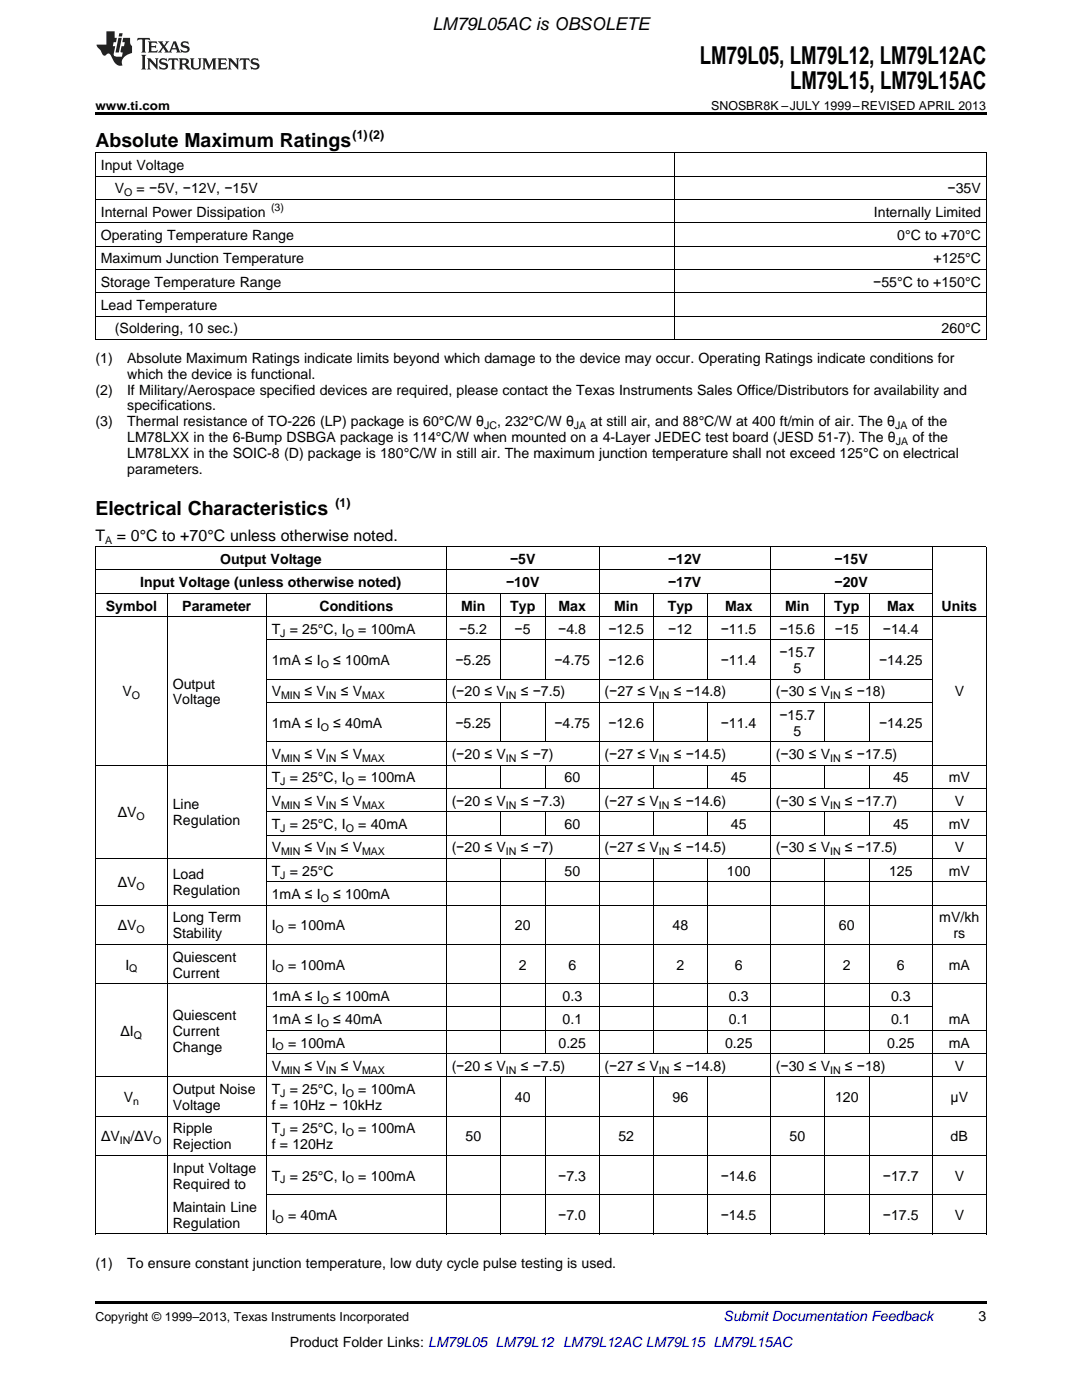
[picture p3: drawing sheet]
<svg xmlns="http://www.w3.org/2000/svg" width="216mm" height="279mm" viewBox="0 0 216 279" stroke-linecap="round" stroke-linejoin="round" font-family="sans-serif">
<defs><g id="words">
<g font-size="4.9">
<text x="139.7" y="12.8">LM79L05, LM79L12, LM79L12AC</text>
<text x="157.7" y="17.8">LM79L15, LM79L15AC</text>
</g>
<g font-size="3.9">
<text x="19" y="29.3">Absolute Maximum Ratings</text>
<text x="19" y="102.7">Electrical Characteristics</text>
</g>
<text font-size="3.5" x="86.3" y="6">LM79L05AC is OBSOLETE</text>
<g font-size="3.2">
<text x="19" y="107.9">T</text>
<text x="23.3" y="107.9">= 0°C to +70°C unless otherwise noted.</text>
</g>
<g font-size="2.8">
<text x="20.1" y="33.9">Input Voltage</text>
<text x="22.9" y="38.6">V</text>
<text x="27.3" y="38.6">= −5V, −12V, −15V</text>
<text x="189.1" y="38.6">−35V</text>
<text x="20.1" y="43.3">Internal Power Dissipation</text>
<text x="20.1" y="47.9">Operating Temperature Range</text>
<text x="174.4" y="43.3">Internally Limited</text>
<text x="179" y="47.9">0°C to +70°C</text>
<text x="20.1" y="52.6">Maximum Junction Temperature</text>
<text x="186.3" y="52.6">+125°C</text>
<text x="20.1" y="57.2">Storage Temperature Range</text>
<text x="174.2" y="57.2">−55°C to +150°C</text>
<text x="20.1" y="61.9">Lead Temperature</text>
<text x="22.9" y="66.5">(Soldering, 10 sec.)</text>
<text x="187.9" y="66.5">260°C</text>
<text x="19" y="72.4">(1)</text>
<text x="25.4" y="72.4">Absolute Maximum Ratings indicate limits beyond which damage to the device may occur. Operating Ratings indicate conditions for</text>
<text x="25.4" y="75.6">which the device is functional.</text>
<text x="19" y="78.7">(2)</text>
<text x="25.4" y="78.7">If Military/Aerospace specified devices are required, please contact the Texas Instruments Sales Office/Distributors for availability and</text>
<text x="25.4" y="81.9">specifications.</text>
<text x="19" y="85.1">(3)</text>
<text x="25.4" y="85.1">Thermal resistance of TO-226 (LP) package is 60°C/W θ</text>
<text x="25.4" y="88.3">LM78LXX in the 6-Bump DSBGA package is 114°C/W when mounted on a 4-Layer JEDEC test board (JESD 51-7). The θ</text>
<text x="99.2" y="85.1">, 232°C/W θ</text>
<text x="117.8" y="85.1">at still air, and 88°C/W at 400 ft/min of air. The θ</text>
<text x="181.9" y="85.1">of the</text>
<text x="182.1" y="88.3">of the</text>
<text x="25.4" y="91.4">LM78LXX in the SOIC-8 (D) package is 180°C/W in still air. The maximum junction temperature shall not exceed 125°C on electrical</text>
<text x="25.4" y="94.6">parameters.</text>
<text x="43.9" y="112.5">Output Voltage</text>
<text x="101.8" y="112.5">−5V</text>
<text x="133.3" y="112.5">−12V</text>
<text x="166.5" y="112.5">−15V</text>
<text x="28" y="117.2">Input Voltage (unless otherwise noted)</text>
<text x="101" y="117.2">−10V</text>
<text x="133.3" y="117.2">−17V</text>
<text x="166.5" y="117.2">−20V</text>
<text x="21.1" y="121.8">Symbol</text>
<text x="36.4" y="121.8">Parameter</text>
<text x="63.7" y="121.8">Conditions</text>
<text x="92" y="121.8">Min</text>
<text x="101.8" y="121.8">Typ</text>
<text x="111.4" y="121.8">Max</text>
<text x="122.5" y="121.8">Min</text>
<text x="133.2" y="121.8">Typ</text>
<text x="144.7" y="121.8">Max</text>
<text x="156.7" y="121.8">Min</text>
<text x="166.5" y="121.8">Typ</text>
<text x="177" y="121.8">Max</text>
<text x="187.9" y="121.8">Units</text>
<text x="54.2" y="126.5">T = 25°C, I</text>
<text x="71.5" y="126.5">= 100mA</text>
<text x="91.7" y="126.5">−5.2</text>
<text x="102.7" y="126.5">−5</text>
<text x="111.4" y="126.5">−4.8</text>
<text x="121.4" y="126.5">−12.5</text>
<text x="133.3" y="126.5">−12</text>
<text x="143.8" y="126.5">−11.5</text>
<text x="155.5" y="126.5">−15.6</text>
<text x="155.5" y="131.2">−15.7</text>
<text x="166.6" y="126.5">−15</text>
<text x="176.2" y="126.5">−14.4</text>
<text x="34.5" y="137.4">Output</text>
<text x="54.2" y="132.8">1mA ≤ I</text>
<text x="66.5" y="132.8">≤ 100mA</text>
<text x="90.9" y="132.8">−5.25</text>
<text x="110.6" y="132.8">−4.75</text>
<text x="121.4" y="132.8">−12.6</text>
<text x="143.8" y="132.8">−11.4</text>
<text x="158.3" y="134.3">5</text>
<text x="175.4" y="132.8">−14.25</text>
<text x="24.4" y="139">V</text>
<text x="34.5" y="140.6">Voltage</text>
<text x="54.2" y="139">V</text>
<text x="60.8" y="139">≤ V</text>
<text x="68" y="139">≤ V</text>
<text x="90.1" y="139">(−20 ≤ V</text>
<text x="103.9" y="139">≤ −7.5)</text>
<text x="120.6" y="139">(−27 ≤ V</text>
<text x="134.4" y="139">≤ −14.8)</text>
<text x="154.8" y="139">(−30 ≤ V</text>
<text x="155.5" y="143.7">−15.7</text>
<text x="168.6" y="139">≤ −18)</text>
<text x="190.5" y="139">V</text>
<text x="54.2" y="145.2">1mA ≤ I</text>
<text x="66.5" y="145.2">≤ 40mA</text>
<text x="90.9" y="145.2">−5.25</text>
<text x="110.6" y="145.2">−4.75</text>
<text x="121.4" y="145.2">−12.6</text>
<text x="143.8" y="145.2">−11.4</text>
<text x="158.3" y="146.8">5</text>
<text x="175.4" y="145.2">−14.25</text>
<text x="54.2" y="151.5">V</text>
<text x="60.8" y="151.5">≤ V</text>
<text x="68" y="151.5">≤ V</text>
<text x="90.1" y="151.5">(−20 ≤ V</text>
<text x="103.9" y="151.5">≤ −7)</text>
<text x="120.6" y="151.5">(−27 ≤ V</text>
<text x="134.4" y="151.5">≤ −14.5)</text>
<text x="154.8" y="151.5">(−30 ≤ V</text>
<text x="168.6" y="151.5">≤ −17.5)</text>
<text x="34.5" y="161.5">Line</text>
<text x="54.2" y="156.1">T = 25°C, I</text>
<text x="54.2" y="160.8">V</text>
<text x="60.8" y="160.8">≤ V</text>
<text x="68" y="160.8">≤ V</text>
<text x="71.5" y="156.1">= 100mA</text>
<text x="90.1" y="160.8">(−20 ≤ V</text>
<text x="103.9" y="160.8">≤ −7.3)</text>
<text x="112.6" y="156.1">60</text>
<text x="120.6" y="160.8">(−27 ≤ V</text>
<text x="134.4" y="160.8">≤ −14.6)</text>
<text x="145.8" y="156.1">45</text>
<text x="154.8" y="160.8">(−30 ≤ V</text>
<text x="168.6" y="160.8">≤ −17.7)</text>
<text x="178.2" y="156.1">45</text>
<text x="189.3" y="156.1">mV</text>
<text x="190.5" y="160.8">V</text>
<text x="23.5" y="163.1">ΔV</text>
<text x="34.5" y="164.7">Regulation</text>
<text x="54.2" y="165.5">T = 25°C, I</text>
<text x="71.5" y="165.5">= 40mA</text>
<text x="112.6" y="165.5">60</text>
<text x="145.8" y="165.5">45</text>
<text x="178.2" y="165.5">45</text>
<text x="189.3" y="165.5">mV</text>
<text x="54.2" y="170.1">V</text>
<text x="60.8" y="170.1">≤ V</text>
<text x="68" y="170.1">≤ V</text>
<text x="90.1" y="170.1">(−20 ≤ V</text>
<text x="103.9" y="170.1">≤ −7)</text>
<text x="120.6" y="170.1">(−27 ≤ V</text>
<text x="134.4" y="170.1">≤ −14.5)</text>
<text x="154.8" y="170.1">(−30 ≤ V</text>
<text x="168.6" y="170.1">≤ −17.5)</text>
<text x="190.5" y="170.1">V</text>
<text x="23.5" y="177.1">ΔV</text>
<text x="34.5" y="175.5">Load</text>
<text x="34.5" y="178.7">Regulation</text>
<text x="54.2" y="174.8">T = 25°C</text>
<text x="54.2" y="179.4">1mA ≤ I</text>
<text x="66.5" y="179.4">≤ 100mA</text>
<text x="112.6" y="174.8">50</text>
<text x="145.1" y="174.8">100</text>
<text x="177.4" y="174.8">125</text>
<text x="189.3" y="174.8">mV</text>
<text x="23.5" y="185.7">ΔV</text>
<text x="34.5" y="184.1">Long Term</text>
<text x="54.2" y="185.7">I</text>
<text x="57.5" y="185.7">= 100mA</text>
<text x="102.7" y="185.7">20</text>
<text x="134.2" y="185.7">48</text>
<text x="167.4" y="185.7">60</text>
<text x="187.4" y="184.1">mV/kh</text>
<text x="34.5" y="187.3">Stability</text>
<text x="34.5" y="191.9">Quiescent</text>
<text x="190.3" y="187.3">rs</text>
<text x="25" y="193.5">I</text>
<text x="34.5" y="195.1">Current</text>
<text x="54.2" y="193.5">I</text>
<text x="57.5" y="193.5">= 100mA</text>
<text x="103.5" y="193.5">2</text>
<text x="113.4" y="193.5">6</text>
<text x="135" y="193.5">2</text>
<text x="146.6" y="193.5">6</text>
<text x="168.2" y="193.5">2</text>
<text x="179" y="193.5">6</text>
<text x="189.3" y="193.5">mA</text>
<text x="34.5" y="203.6">Quiescent</text>
<text x="54.2" y="199.7">1mA ≤ I</text>
<text x="66.5" y="199.7">≤ 100mA</text>
<text x="112.3" y="199.7">0.3</text>
<text x="145.5" y="199.7">0.3</text>
<text x="177.8" y="199.7">0.3</text>
<text x="24.1" y="206.7">ΔI</text>
<text x="34.5" y="206.7">Current</text>
<text x="34.5" y="209.9">Change</text>
<text x="54.2" y="204.4">1mA ≤ I</text>
<text x="54.2" y="209.1">I</text>
<text x="57.5" y="209.1">= 100mA</text>
<text x="66.5" y="204.4">≤ 40mA</text>
<text x="111.4" y="209.1">0.25</text>
<text x="112.3" y="204.4">0.1</text>
<text x="144.7" y="209.1">0.25</text>
<text x="145.5" y="204.4">0.1</text>
<text x="177" y="209.1">0.25</text>
<text x="177.8" y="204.4">0.1</text>
<text x="189.3" y="204.4">mA</text>
<text x="189.3" y="209.1">mA</text>
<text x="54.2" y="213.7">V</text>
<text x="60.8" y="213.7">≤ V</text>
<text x="68" y="213.7">≤ V</text>
<text x="90.1" y="213.7">(−20 ≤ V</text>
<text x="103.9" y="213.7">≤ −7.5)</text>
<text x="120.6" y="213.7">(−27 ≤ V</text>
<text x="134.4" y="213.7">≤ −14.8)</text>
<text x="154.8" y="213.7">(−30 ≤ V</text>
<text x="168.6" y="213.7">≤ −18)</text>
<text x="190.5" y="213.7">V</text>
<text x="24.7" y="220">V</text>
<text x="34.5" y="218.4">Output Noise</text>
<text x="34.5" y="221.5">Voltage</text>
<text x="54.2" y="218.4">T = 25°C, I</text>
<text x="54.2" y="221.5">f = 10Hz − 10kHz</text>
<text x="71.5" y="218.4">= 100mA</text>
<text x="102.7" y="220">40</text>
<text x="134.2" y="220">96</text>
<text x="166.6" y="220">120</text>
<text x="189.7" y="220">μV</text>
<text x="20.2" y="227.8">ΔV</text>
<text x="26" y="227.8">/ΔV</text>
<text x="34.5" y="226.2">Ripple</text>
<text x="54.2" y="226.2">T = 25°C, I</text>
<text x="71.5" y="226.2">= 100mA</text>
<text x="92.9" y="227.8">50</text>
<text x="123.4" y="227.8">52</text>
<text x="157.6" y="227.8">50</text>
<text x="189.7" y="227.8">dB</text>
<text x="34.5" y="229.4">Rejection</text>
<text x="54.2" y="229.4">f = 120Hz</text>
<text x="34.5" y="234">Input Voltage</text>
<text x="34.5" y="237.2">Required to</text>
<text x="54.2" y="235.6">T = 25°C, I</text>
<text x="71.5" y="235.6">= 100mA</text>
<text x="111.4" y="235.6">−7.3</text>
<text x="143.8" y="235.6">−14.6</text>
<text x="176.2" y="235.6">−17.7</text>
<text x="190.5" y="235.6">V</text>
<text x="34.5" y="241.9">Maintain Line</text>
<text x="34.5" y="245">Regulation</text>
<text x="54.2" y="243.5">I</text>
<text x="57.5" y="243.5">= 40mA</text>
<text x="111.4" y="243.5">−7.0</text>
<text x="143.8" y="243.5">−14.5</text>
<text x="176.2" y="243.5">−17.5</text>
<text x="190.5" y="243.5">V</text>
<text x="19" y="253">(1)</text>
<text x="25.4" y="253">To ensure constant junction temperature, low duty cycle pulse testing is used.</text>
<text x="195.3" y="263.6">3</text>
<text x="57.8" y="268.9">Product Folder Links: LM79L05 LM79L12 LM79L12AC LM79L15 LM79L15AC</text>
</g>
<text font-size="2.8" fill="#0000c8" x="144.4" y="263.6">Submit Documentation Feedback</text>
<g font-size="2.5">
<text x="19" y="21.9">www.ti.com</text>
<text x="141.9" y="21.9">SNOSBR8K –JULY 1999–REVISED APRIL 2013</text>
<text x="70.4" y="27.7">(1)(2)</text>
<text x="66.9" y="101.2">(1)</text>
<text x="19" y="263.6">Copyright © 1999–2013, Texas Instruments Incorporated</text>
</g>
<g font-size="2.1">
<text x="24.8" y="39.2">O</text>
<text x="54.1" y="42.1">(3)</text>
<text x="96.6" y="85.7">JC</text>
<text x="114.5" y="85.7">JA</text>
<text x="178.6" y="85.7">JA</text>
<text x="178.8" y="88.8">JA</text>
<text x="21" y="108.5">A</text>
<text x="55.9" y="127.1">J</text>
<text x="69" y="127.1">O</text>
<text x="64" y="133.3">O</text>
<text x="26.3" y="139.6">O</text>
<text x="56.1" y="139.6">MIN</text>
<text x="65" y="139.6">IN</text>
<text x="72.2" y="139.6">MAX</text>
<text x="101" y="139.6">IN</text>
<text x="131.5" y="139.6">IN</text>
<text x="165.6" y="139.6">IN</text>
<text x="64" y="145.8">O</text>
<text x="56.1" y="152">MIN</text>
<text x="65" y="152">IN</text>
<text x="72.2" y="152">MAX</text>
<text x="101" y="152">IN</text>
<text x="131.5" y="152">IN</text>
<text x="165.6" y="152">IN</text>
<text x="55.9" y="156.7">J</text>
<text x="56.1" y="161.4">MIN</text>
<text x="65" y="161.4">IN</text>
<text x="69" y="156.7">O</text>
<text x="72.2" y="161.4">MAX</text>
<text x="101" y="161.4">IN</text>
<text x="131.5" y="161.4">IN</text>
<text x="165.6" y="161.4">IN</text>
<text x="27.2" y="163.7">O</text>
<text x="55.9" y="166">J</text>
<text x="69" y="166">O</text>
<text x="56.1" y="170.7">MIN</text>
<text x="65" y="170.7">IN</text>
<text x="72.2" y="170.7">MAX</text>
<text x="101" y="170.7">IN</text>
<text x="131.5" y="170.7">IN</text>
<text x="165.6" y="170.7">IN</text>
<text x="27.2" y="177.7">O</text>
<text x="55.9" y="175.3">J</text>
<text x="64" y="180">O</text>
<text x="27.2" y="186.2">O</text>
<text x="55" y="186.2">O</text>
<text x="25.8" y="194.1">Q</text>
<text x="55" y="194.1">O</text>
<text x="64" y="200.3">O</text>
<text x="26.7" y="207.3">Q</text>
<text x="55" y="209.6">O</text>
<text x="64" y="205">O</text>
<text x="56.1" y="214.3">MIN</text>
<text x="65" y="214.3">IN</text>
<text x="72.2" y="214.3">MAX</text>
<text x="101" y="214.3">IN</text>
<text x="131.5" y="214.3">IN</text>
<text x="165.6" y="214.3">IN</text>
<text x="26.6" y="220.5">n</text>
<text x="55.9" y="218.9">J</text>
<text x="69" y="218.9">O</text>
<text x="55.9" y="226.8">J</text>
<text x="69" y="226.8">O</text>
<text x="23.9" y="228.4">IN</text>
<text x="30.6" y="228.4">O</text>
<text x="55.9" y="236.2">J</text>
<text x="69" y="236.2">O</text>
<text x="55" y="244">O</text>
</g>
</g></defs>
<path d="M19 22.5h177.8v.5h-177.8zM19 259.7h177.8v.5h-177.8z" fill="#000"/>
<g fill="none" stroke="#000" stroke-width=".2">
<path d="M19 39.8h177.8M19 35.2h177.8M19 30.5h177.8M19.1 30.6v37.2M134.6 30.6v37.2M196.8 30.6v37.2M19 58.4h177.8M19 53.8h177.8M19 49.1h177.8M19 44.5h177.8M19 67.8h177.8M19 63.1h177.8"/>
<path d="M19 118.4h167.1M19 113.8h167.1M19 109.1h177.8M19.1 109.1v137.2M33.4 118.5v127.8M53.1 118.5v127.8M89 109.1v137.2M99.8 118.5v17.1M108.8 118.5v17.1M119.5 109.1v137.2M130.3 118.5v17.1M141.1 118.5v17.1"/>
<path d="M153.7 109.1v137.2M164.4 118.5v17.1M173.4 118.5v17.1M186 109.1v137.2M196.8 109.1v137.2M19 123.1h177.8M53.2 135.6h132.9M53.2 127.7h132.9M19 152.7h177.8M53.2 157.4h143.6M53.2 148h132.9M53.2 140.2h132.9"/>
<path d="M99.8 140.3v7.8M99.8 152.8v4.6M108.8 140.3v7.8M108.8 152.8v4.6M130.3 140.3v7.8M130.3 152.8v4.6M141.1 140.3v7.8M141.1 152.8v4.6M164.4 140.3v7.8M164.4 152.8v4.6M173.4 140.3v7.8M173.4 152.8v4.6"/>
<path d="M19 171.3h177.8M53.2 176h143.6M53.2 166.7h143.6M53.2 162h143.6M99.8 162.1v4.6M99.8 171.4v38.9M108.8 162.1v4.6M108.8 171.4v38.9M130.3 162.1v4.6M130.3 171.4v38.9M141.1 162.1v4.6M141.1 171.4v38.9"/>
<path d="M164.4 162.1v4.6M164.4 171.4v38.9M173.4 162.1v4.6M173.4 171.4v38.9M19 196.3h177.8M19 188.5h177.8M19 180.6h177.8M19 214.9h177.8M53.2 210.3h143.6M53.2 205.6h143.6M53.2 201h132.9M99.8 215v31.3"/>
<path d="M108.8 215v31.3M130.3 215v31.3M141.1 215v31.3M164.4 215v31.3M173.4 215v31.3M19 230.6h177.8M19 222.8h177.8M53.2 238.4h143.6M19 246.3h177.8"/>
</g>
<g fill="#231f20">
<path d="M27.5 7.6l-.1 .5 .4-.2h.6v.1v2.1l-.2 .4h1l-.3-.4v-2.1l.1-.1h.5l.5 .2-.2-.5zM29.5 8.3l.2 .3v1.5l-.2 .4h1.8l.2-.6a1.04 1.04 0 0 1-1.3 .2v-.7h.6l.3 .2v-.6l-.3 .2h-.6v-.6l.8-.1 .4 .3-.2-.5zM31.5 8.3l.9 1.1-.9 1.1h.8l-.2-.2 .5-.7 .4 .7-.2 .2h1.5l-.1-.2 .1-.4h.9l.1 .4-.2 .2h1l-.3-.3-.7-1.9h-.5l-.9 2-.8-1 .9-1h-.8l.1 .3-.3 .5-.4-.6 .2-.2zM34.7 8.6l.4 1h-.7zM36.3 8.4a.63 .63 0 0 0-.2 .7 .63 .63 0 0 0 .6 .4l.6 .2 .1 .2a.75 .75 0 0 1-.7 .4 .75 .75 0 0 1-.6-.5l.1 .7 .1-.1a1.11 1.11 0 0 0 1.5-.6 1.13 1.13 0 0 0-1.2-.8l-.1-.4a1.04 1.04 0 0 1 1.2 .2l-.2-.5-.1 .1-.5-.2zM28.2 10.9l.2 .4v2.2l-.2 .4h1l-.3-.4v-2.2l.3-.4zM29.3 11.6l.3 .4v1.5l-.3 .4h.8l-.2-.4v-1.3l1.5 1.7v-1.9l.2-.4h-.7l.2 .4v.9l-1.1-1.3zM32 11.8a.62 .62 0 0 0-.2 .7 .62 .62 0 0 0 .6 .4l.6 .1 .1 .3a.76 .76 0 0 1-.7 .3 .76 .76 0 0 1-.6-.4l.1 .7 .1-.1a1.11 1.11 0 0 0 1.5-.6 1.13 1.13 0 0 0-1.2-.8l-.1-.4a1.04 1.04 0 0 1 1.2 .2l-.2-.6-.1 .1-.5-.1zM33.7 11.6l-.2 .6a.61 .61 0 0 1 .8-.3v1.6l-.2 .4h.9l-.2-.4v-1.6a.63 .63 0 0 1 .8 .3l-.2-.6zM35.6 11.6l.3 .4v1.5l-.3 .4h1l-.2-.2v-.8l.5 .2a.76 .76 0 0 0 1.2 .7l-1-1a.58 .58 0 0 0 .6-.5 .58 .58 0 0 0-.5-.6zM36.4 11.9h.1a.45 .45 0 0 1 .5 .1 .45 .45 0 0 1 .1 .5l-.7 .2zM37.9 11.6l.2 .2a2.17 2.17 0 0 0 .3 1.9 .99 .99 0 0 0 1.6-.6v-1.1l.2-.4h-.7l.2 .2a1.92 1.92 0 0 1-.2 1.8 .6 .6 0 0 1-.9-.5v-1.1l.2-.4zM40.4 11.6l.2 .4v1.5l-.2 .4h.7l-.2-.4v-1.4l.8 1.8 .8-1.8v1.4l-.2 .4h.9l-.2-.4v-1.5l.2-.4h-.8l-.6 1.5-.6-1.5zM43.4 11.6l.2 .4v1.5l-.2 .4h1.8l.2-.6a1.04 1.04 0 0 1-1.3 .1v-.6h.5l.4 .2v-.6l-.4 .2h-.5v-.7h.8l.3 .3-.1-.6zM45.5 11.6l.2 .4v1.5l-.2 .4h.7l-.2-.4v-1.3l1.5 1.7v-1.9l.2-.4h-.7l.2 .4v.9l-1.1-1.3zM47.9 11.6l-.1 .6a.61 .61 0 0 1 .8-.3v1.6l-.3 .4h1l-.3-.4 .1-1.6a.63 .63 0 0 1 .7 .3l-.1-.6zM50.2 11.8a.62 .62 0 0 0-.2 .7 .62 .62 0 0 0 .6 .4l.6 .1 .2 .3a.76 .76 0 0 1-.8 .3 .76 .76 0 0 1-.6-.4l.1 .7 .2-.1a1.11 1.11 0 0 0 1.5-.6 1.13 1.13 0 0 0-1.3-.8l-.1-.4a1.04 1.04 0 0 1 1.2 .2l-.1-.6-.2 .1-.5-.1z"/>
<path d="M21.2 6.3v2.6h-1.9l.1 .4 .7 .9a.91 .91 0 0 0 1 .8 .56 .56 0 0 1 .5-.3 .56 .56 0 0 1 .5 .3l.4 .8a1.53 1.53 0 0 0 1.9 1.2 1.54 1.54 0 0 1 1-2.1l.9-.3v-1.4a1.52 1.52 0 0 1-.3-1.6h-1.4l-.2 .8h.5l-.2 .8h-.4l-.2 1v.2l.4 .1-.2 .8a1.93 1.93 0 0 1-1.6-.3l.3-1.8h-.5l.2-.8h.4l.2-.8h-.4v-1.3zM23.6 7.6l-.6 2.9h.7l.6-2.9zM23.8 6.6l-.1 .7h.6l.2-.7z"/>
</g>
<use href="#words"/>
</svg>
